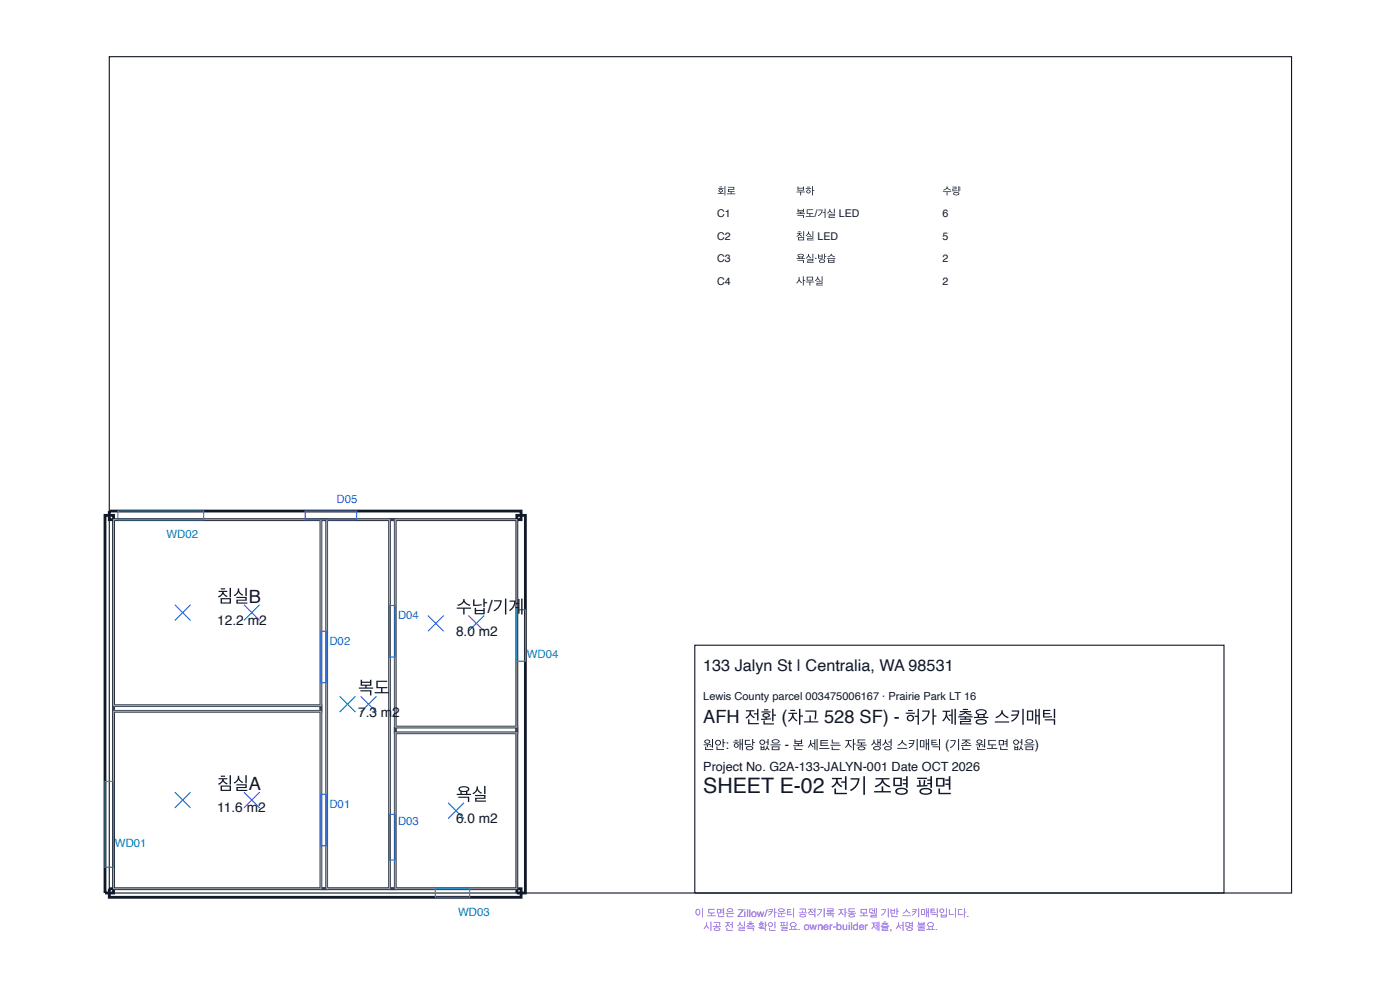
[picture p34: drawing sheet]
<svg xmlns="http://www.w3.org/2000/svg" width="420mm" height="297mm" viewBox="0 0 420 297" stroke-linecap="round" stroke-linejoin="round" font-family="sans-serif">
<defs><g id="words">
<text font-size="6.4" fill="#111827" x="211.1" y="238">SHEET E-02 전기 조명 평면</text>
<g font-size="5.5" fill="#111827">
<text x="65.2" y="180.8">침실B</text>
<text x="136.9" y="184">수납/기계</text>
<text x="107.5" y="208.2">복도</text>
<text x="211.1" y="217.1">AFH 전환 (차고 528 SF) - 허가 제출용 스키매틱</text>
<text x="65.2" y="237">침실A</text>
<text x="136.9" y="240.2">욕실</text>
</g>
<text font-size="4.9" fill="#111827" x="211.1" y="201.2">133 Jalyn St | Centralia, WA 98531</text>
<g font-size="4.1" fill="#111827">
<text x="65.2" y="187.5">12.2 m2</text>
<text x="136.9" y="190.7">8.0 m2</text>
<text x="107.5" y="215">7.3 m</text>
<text x="117.8" y="215">2</text>
<text x="65.2" y="243.7">11.6 m2</text>
<text x="136.9" y="246.9">6.0 m2</text>
</g>
<text font-size="3.9" fill="#111827" x="211.1" y="224.8">원안: 해당 없음 - 본 세트는 자동 생성 스키매틱 (기존 원도면 없음)</text>
<text font-size="3.8" fill="#111827" x="211.1" y="231.4">Project No. G2A-133-JALYN-001 Date OCT 2026</text>
<g font-size="3.4" fill="#2563eb">
<text x="101" y="150.9">D05</text>
<text x="119.5" y="185.7">D04</text>
<text x="98.9" y="193.4">D02</text>
<text x="98.9" y="242.3">D01</text>
<text x="119.5" y="247.5">D03</text>
</g>
<g font-size="3.4" fill="#0891b2">
<text x="49.9" y="161.4">WD02</text>
<text x="158.1" y="197.4">WD04</text>
<text x="34.5" y="254.1">WD01</text>
<text x="137.5" y="274.7">WD03</text>
</g>
<text font-size="3.3" fill="#111827" x="211.1" y="210">Lewis County parcel 003475006167 · Prairie Park LT 16</text>
<g font-size="3.2" fill="#111827">
<text x="215.3" y="58.4">회로</text>
<text x="238.9" y="58.4">부하</text>
<text x="282.9" y="58.4">수량</text>
<text x="215.3" y="65.2">C1</text>
<text x="238.9" y="65.2">복도/거실 LED</text>
<text x="282.9" y="65.2">6</text>
<text x="215.3" y="71.9">C2</text>
<text x="238.9" y="71.9">침실 LED</text>
<text x="282.9" y="71.9">5</text>
<text x="215.3" y="78.7">C3</text>
<text x="238.9" y="78.7">욕실·방습</text>
<text x="282.9" y="78.7">2</text>
<text x="215.3" y="85.4">C4</text>
<text x="238.9" y="85.4">사무실</text>
<text x="282.9" y="85.4">2</text>
</g>
<g font-size="3.2" fill="#7c3aed">
<text x="208.5" y="275">이 도면은 Zillow/카운티 공적기록 자동 모델 기반 스키매틱입니다.</text>
<text x="211.1" y="279.1">시공 전 실측 확인 필요. owner-builder 제출, 서명 불요.</text>
</g>
</g></defs>
<path d="M32.8 17h354.9v250.9h-354.9zM208.5 193.6h158.9v74.3h-158.9z" fill="none" stroke="#111827" stroke-width=".34"/>
<path d="M31.5 154.6h2.6v113.3h-2.6zM32.8 153.3h123.6v2.6h-123.6zM155.1 154.6h2.6v113.3h-2.6zM32.8 266.6h123.6v2.6h-123.6z" fill="none" stroke="#111827" stroke-width=".84" stroke-linecap="butt"/>
<path d="M96.3 155.9h1.7v110.7h-1.7zM116.9 155.9h1.7v110.7h-1.7zM34.1 211.7h62.2v1.7h-62.2zM118.6 218.1h36.5v1.7h-36.5z" fill="none" stroke="#374151" stroke-width=".84" stroke-linecap="butt"/>
<path d="M34.1 155.9h62.2v55.8h-62.2zM98 155.9h18.9v110.7h-18.9zM118.6 155.9h36.5v62.2h-36.5zM34.1 213.4h62.2v53.2h-62.2zM118.6 219.8h36.5v46.8h-36.5z" fill="none" stroke="#9ca3af" stroke-width=".34"/>
<g fill="none" stroke="#2563eb" stroke-width=".34">
<path d="M91.6 153.3h15.4v2.6h-15.4zM52.5 181.4l4.7 4.8M57.2 181.4l-4.7 4.8M73.2 181.4l4.8 4.8M78 181.4l-4.8 4.8M96.3 189.4h1.7v15.4h-1.7zM116.9 181.7h1.7v15.4h-1.7zM128.4 184.6l4.8 4.8M133.2 184.6l-4.8 4.8M140.6 184.6l4.7 4.8M145.3 184.6l-4.7 4.8M102 208.9l4.7 4.7"/>
<path d="M106.7 208.9l-4.7 4.7M108.3 208.9l4.7 4.7M113 208.9l-4.7 4.7M52.5 237.7l4.7 4.7M57.2 237.7l-4.7 4.7M73.2 237.7l4.8 4.7M78 237.7l-4.8 4.7M96.3 238.3h1.7v15.5h-1.7zM116.9 244.3h1.7v13.7h-1.7zM134.5 240.9l4.7 4.7M139.2 240.9l-4.7 4.7"/>
</g>
<path d="M35.4 153.3h25.7v2.6h-25.7zM155.1 182.9h2.6v15.5h-2.6zM31.5 234.4h2.6v25.8h-2.6zM130.7 266.6h10.3v2.6h-10.3z" fill="none" stroke="#0891b2" stroke-width=".34"/>
<use href="#words"/>
</svg>
